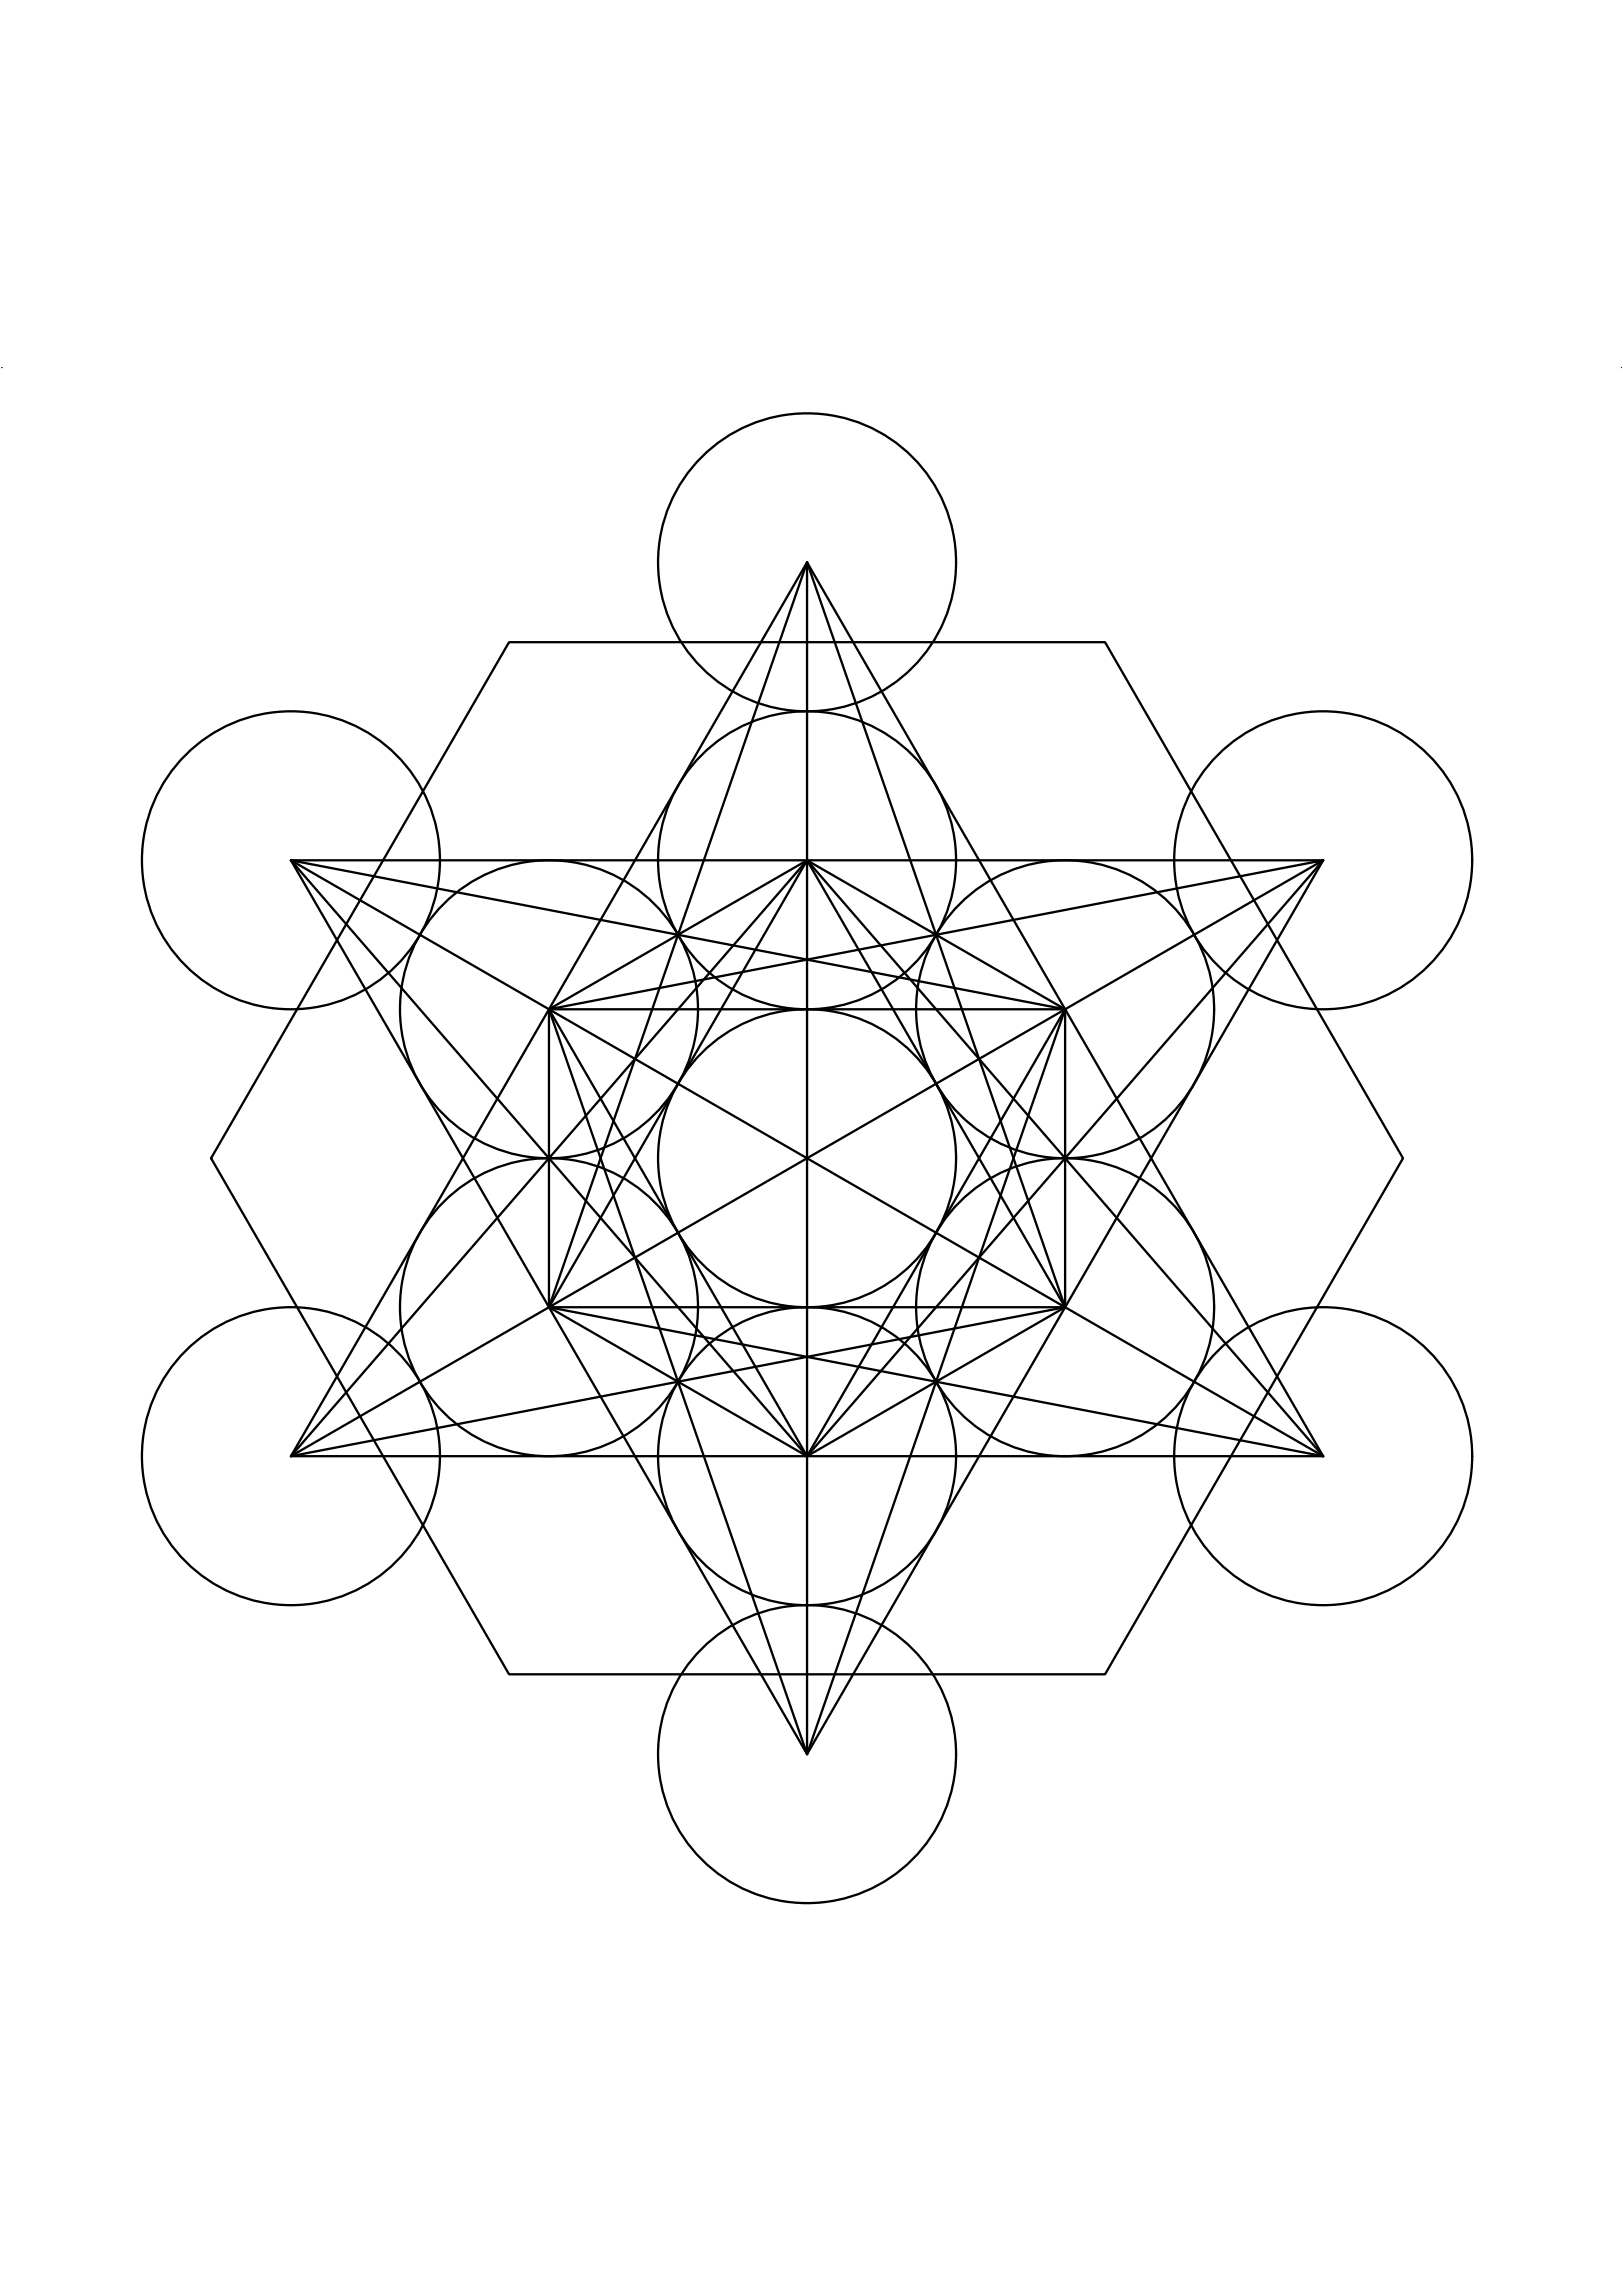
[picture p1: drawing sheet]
<svg xmlns="http://www.w3.org/2000/svg" width="841mm" height="1189mm" viewBox="0 0 841 1189" stroke-linecap="round" stroke-linejoin="round" font-family="sans-serif">
<!-- layer: 0 -->
<g fill="none" stroke="#000" stroke-width="1.2">
<path d="M418 291l-134 386 402 78M418 291l-267 464 535-309-402 77M418 291l134 386M264 333h309l154 267-154 268h-309l-155-268zM151 446l401 77M151 446l535 309M151 446l267 309M151 446l267 463M151 446h535M418 446l134 77M418 446l-267 309M418 446l134 231"/>
<path d="M418 446l-134 231M418 446l268 309M418 446l-134 77M686 446l-268 463M686 446l-268 309M284 523h268M284 523l134 386M284 523l134 232M284 523v154M552 523l-134 386M552 523v154M552 523l-134 232"/>
<path d="M284 677l134 78M284 677h268M552 677l-401 78M552 677l-134 78M151 755h535M686 755l-268-464v618"/>
<circle cx="418" cy="291" r="77"/>
<circle cx="151" cy="446" r="77"/>
<circle cx="418" cy="446" r="77"/>
<circle cx="686" cy="446" r="77"/>
<circle cx="284" cy="523" r="77"/>
<circle cx="552" cy="523" r="77"/>
<circle cx="418" cy="600" r="77"/>
<circle cx="284" cy="677" r="77"/>
<circle cx="552" cy="677" r="77"/>
<circle cx="151" cy="755" r="77"/>
<circle cx="418" cy="755" r="77"/>
<circle cx="686" cy="755" r="77"/>
<circle cx="418" cy="909" r="77"/>
</g>
<path d="M1 191h.1M840 191h.1" fill="none" stroke="#000" stroke-width=".52"/>
</svg>
